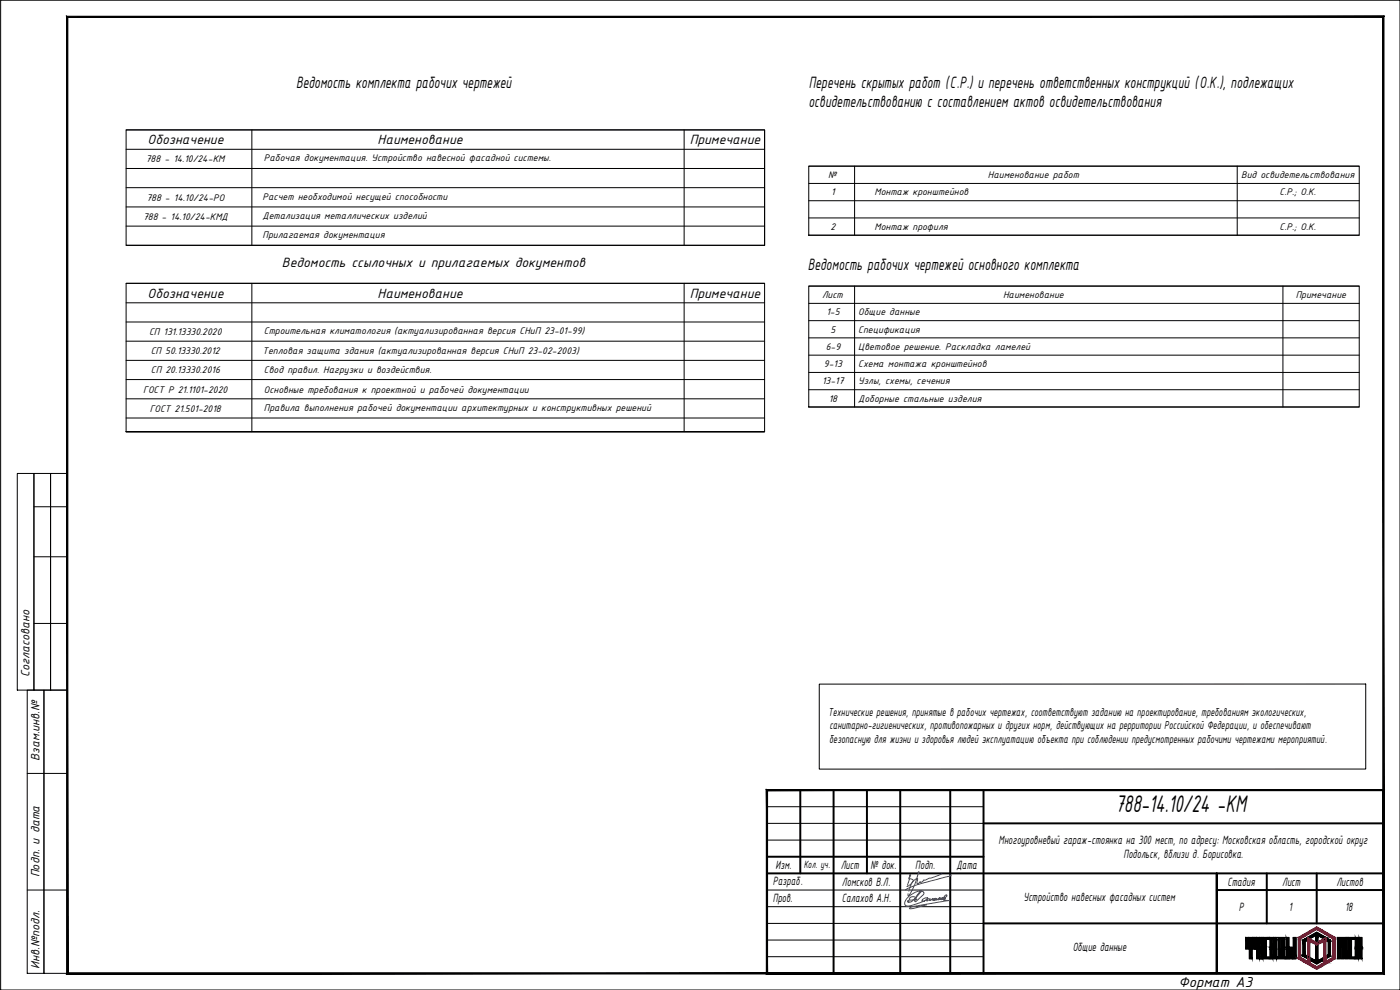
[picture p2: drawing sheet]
<svg xmlns="http://www.w3.org/2000/svg" width="420mm" height="297mm" viewBox="0 0 420 297" stroke-linecap="round" stroke-linejoin="round" font-family="sans-serif">
<defs><g id="words">
<text font-size="7.8" x="334.8" y="243.7">788-14.10/24 -КМ</text>
<g font-size="5.3">
<text x="88.9" y="26.5">Ведомость комплекта рабочих чертежей</text>
<text x="242.8" y="26.4">Перечень скрытых работ (С.Р.) и перечень ответственных конструкций (О.К.), подлежащих</text>
<text x="242.7" y="32.1">освидетельствованию с составлением актов освидетельствования</text>
<text x="242.4" y="80.9">Ведомость рабочих чертежей основного комплекта</text>
</g>
<text font-size="4.7" x="353.7" y="296">Формат А3</text>
<g font-size="4.3">
<text x="44.3" y="43.3">Обозначение</text>
<text x="113.3" y="43.3">Наименование</text>
<text x="207" y="43.3">Примечание</text>
<text x="84.6" y="80.2">Ведомость ссылочных и прилагаемых документов</text>
<text x="44.3" y="89.3">Обозначение</text>
<text x="113.3" y="89.3">Наименование</text>
<text x="207" y="89.3">Примечание</text>
</g>
<g font-size="3.9">
<text x="8.8" y="203.2" transform="rotate(-90 8.8 203.2)">Согласовано</text>
<text x="11.9" y="228.2" transform="rotate(-90 11.9 228.2)">Взам.инв.№</text>
<text x="299.7" y="253.4">Многоуровневый гараж-стоянка на 300 мест, по адресу: Московская область, городской округ</text>
<text x="337.2" y="257.5">Подольск, вблизи д. Борисовка.</text>
<text x="11.9" y="263.3" transform="rotate(-90 11.9 263.3)">Подп. и дата</text>
<text x="232.8" y="260.8">Изм.</text>
<text x="252.3" y="260.8">Лист</text>
<text x="261.3" y="260.8">№ док.</text>
<text x="274.7" y="260.8">Подп.</text>
<text x="287" y="260.6">Дата</text>
<text x="232" y="265.6">Разраб.</text>
<text x="252.7" y="265.7">Ломсков В.Л.</text>
<text x="368.4" y="265.8">Стадия</text>
<text x="384.8" y="265.8">Лист</text>
<text x="401.1" y="265.8">Листов</text>
<text x="232" y="270.6">Пров.</text>
<text x="252.7" y="270.7">Салахов А.Н.</text>
<text x="307.2" y="270.3">Устройство навесных фасадных систем</text>
<text x="371.8" y="273.3">Р</text>
<text x="386.8" y="273.3">1</text>
<text x="403.7" y="273.3">18</text>
<text x="321.9" y="285.5">Общие данные</text>
<text x="11.9" y="290.7" transform="rotate(-90 11.9 290.7)">Инв.№подл.</text>
</g>
<g font-size="3.7">
<text x="248.6" y="214.9">Технические решения, принятые в рабочих чертежах, соответствуют заданию на проектирование, требованиям экологических,</text>
<text x="248.9" y="218.9">санитарно-гигиенических, противопожарных и других норм, действующих на рерритории Российской Федерации, и обеспечивают</text>
<text x="248.9" y="222.9">безопасную для жизни и здоровья людей эксплуатацию объекта при соблюдении предусмотренных рабочими чертежами мероприятий.</text>
</g>
<text font-size="3.4" x="241.2" y="260.3">Кол. уч.</text>
<g font-size="3.1">
<text x="43.8" y="48.7">788 - 14.10/24-КМ</text>
<text x="79.2" y="48.4">Рабочая документация. Устройство навесной фасадной системы.</text>
<text x="248.5" y="53.4">№</text>
<text x="296.5" y="53.4">Наименование работ</text>
<text x="372.5" y="53.4">Вид освидетельствования</text>
<text x="249.4" y="58.6">1</text>
<text x="262.5" y="58.6">Монтаж кронштейнов</text>
<text x="384" y="58.6">С.Р.; О.К.</text>
<text x="42.9" y="66">788 - 14.10/24-КМД</text>
<text x="43.9" y="60.2">788 - 14.10/24-РО</text>
<text x="78.8" y="60">Расчет необходимой несущей способности</text>
<text x="78.8" y="65.8">Детализация металлических изделий</text>
<text x="78.8" y="71.5">Прилагаемая документация</text>
<text x="249.3" y="69">2</text>
<text x="262.5" y="69">Монтаж профиля</text>
<text x="384" y="69">С.Р.; О.К.</text>
<text x="246.7" y="89.4">Лист</text>
<text x="301" y="89.4">Наименование</text>
<text x="388.9" y="89.4">Примечание</text>
<text x="248" y="94.6">1-5</text>
<text x="257.6" y="94.6">Общие данные</text>
<text x="44.8" y="100.5">СП 131.13330.2020</text>
<text x="79.2" y="100.2">Строительная климатология (актуализированная версия СНиП 23-01-99)</text>
<text x="249.3" y="99.8">5</text>
<text x="257.6" y="99.8">Спецификация</text>
<text x="45.3" y="106.3">СП 50.13330.2012</text>
<text x="78.8" y="106.1">Тепловая защита здания (актуализированная версия СНиП 23-02-2003)</text>
<text x="247.8" y="105">6-9</text>
<text x="257.6" y="105">Цветовое решение. Раскладка ламелей</text>
<text x="45.3" y="112">СП 20.13330.2016</text>
<text x="79.2" y="112">Свод правил. Нагрузки и воздействия.</text>
<text x="247.3" y="110.2">9-13</text>
<text x="257.6" y="110.2">Схема монтажа кронштейнов</text>
<text x="43" y="117.8">ГОСТ Р 21.1101-2020</text>
<text x="79.2" y="117.8">Основные требования к проектной и рабочей документации</text>
<text x="246.7" y="115.3">13-17</text>
<text x="257.6" y="115.3">Узлы, схемы, сечения</text>
<text x="44.9" y="123.5">ГОСТ 21.501-2018</text>
<text x="79.2" y="123.2">Правила выполнения рабочей документации архитектурных и конструктивных решений</text>
<text x="248.8" y="120.5">18</text>
<text x="257.6" y="120.5">Доборные стальные изделия</text>
</g>
</g></defs>
<!-- layer: 0 -->
<g fill="#000" stroke="#000" stroke-width=".3">
<path d="M230 236.9l.4 .3 185-.3zM230.4 237.2l185-.3-.4 .3zM415 237.2l.4 55v-55.3zM415 237.2l.4 55-.4-.3zM230 292.2h185.4l-.4-.3zM230 292.2l.4-.3h184.6zM230 236.9v55.3l.4-.3zM230 236.9l.4 .3v54.7z"/>
<path d="M20.4 291.9l-.4 .3 395-.3zM20 292.2l395-.3 .4 .3zM415 5.2v286.7l.4 .3zM415 5.2l.4-.3v287.3zM20.4 5.2h394.6l.4-.3zM20 4.9h395.4l-395 .3zM20 4.9l.4 287v-286.7zM20 4.9l.4 287-.4 .3z"/>
</g>
<g fill="none" stroke="#000" stroke-width=".3">
<path d="M.2 .1h420v296.9h-420zM37.8 39h191.7v34.6h-191.7zM242.7 49.9h165.2v20.7h-165.2zM242.7 55h165.2M242.7 49.9h165.2M256.5 49.9v20.7M371.3 49.9v20.7M242.7 60.2h165.2M242.7 65.4h165.2M242.7 70.6h165.2M37.8 85h191.7v44.5h-191.7zM242.7 85.8h165.2v36.3h-165.2z"/>
<path d="M242.7 91h165.2M242.7 96.2h165.2M242.7 85.8h165.2M256.5 85.8v36.3M385 85.8v36.3M242.7 101.4h165.2M242.7 106.6h165.2M242.7 111.7h165.2M242.7 116.9h165.2M242.7 122.1h165.2M5.2 142.1h5v65h-5zM10.2 142.1h5v65h-5z"/>
<path d="M10.2 152h10M15.2 142.1h5v65h-5zM10.2 167.1h10M10.2 187.1h10M8.2 207.1h5v84.9h-5zM13.2 207.1h7v84.9h-7zM8.2 232.1h12M8.2 267h12"/>
</g>
<g fill="none" stroke="#000" stroke-width=".59">
<path d="M230.2 237.1h185v54.9h-185zM240.2 237.1v25M250.2 237.1v54.9M260.2 237.1v25M270.2 237.1v54.9M285.2 237.1v54.9M295.2 237.1v54.9M230.2 257.1h65M295.2 247h120M230.2 262.1h185M295.2 277.1h120M365.2 267h50"/>
<path d="M380.2 262.1v15M395.2 262.1v15M365.2 292v-29.9v29.9"/>
</g>
<path d="M230.2 252.1h65M230.2 247h65M230.2 242h65M230.2 267h65M230.2 272h65M230.2 277.1h65M230.2 282.1h65M230.2 287h65" fill="none" stroke="#000" stroke-width=".3"/>
<g fill="#000" stroke="#000" stroke-width=".3">
<path d="M393.4 280.7l1.8-1 1.7 1zM378.2 287.7h.8zM391.7 287.3h.7v.4zM391.7 281.7l.7-.4v.4zM392.4 281.3h1.4l-.7 .4zM393.1 287.3l.7 .4h-.7zM392.4 281.3l.7 .4zM393.4 288.3h3.5l-1.7 1zM394.8 283.4l.4 .2h-.4zM395.2 283.6l.3-.2v.2zM396.5 281.3h1.4zM397.9 282.1h1.4z"/>
<path d="M373.9 281.8l.8 2.4v-2.4zM373.9 281.8l.8 2.4h-.8z"/>
<path d="M374.9 281.8l.9 2.4v-2.4zM374.9 281.8l.9 2.4h-.9z"/>
<path d="M374.9 284.7l.9 3v-3zM374.9 284.7l.9 3h-.9z"/>
<path d="M373.9 281.3l3 .5v-.5zM373.9 281.3l3 .5h-3z"/>
<path d="M376 281.8l.9 2.4v-2.4zM376 281.8l.9 2.4h-.9z"/>
<path d="M373.9 284.2l3 .5v-.5zM373.9 284.2l3 .5h-3z"/>
<path d="M377.1 281.8l.8 2.4v-2.4zM377.1 281.8l.8 2.4h-.8z"/>
<path d="M377.1 284.7l.8 3v-3zM377.1 284.7l.8 3h-.8z"/>
<path d="M377.1 281.3l1.9 .5v-.5zM377.1 281.3l1.9 .5h-1.9z"/>
<path d="M378.2 281.8l.8 2.4v-2.4zM378.2 281.8l.8 2.4h-.8z"/>
<path d="M377.1 284.2l1.9 .5v-.5zM377.1 284.2l1.9 .5h-1.9z"/>
<path d="M378.2 284.7l.8 3v-3zM378.2 284.7l.8 3h-.8z"/>
<path d="M379.3 281.8l.8 5.4v-5.4zM379.3 281.8l.8 5.4h-.8z"/>
<path d="M379.3 281.3l1.6 .5v-.5zM379.3 281.3l1.6 .5h-1.6z"/>
<path d="M379.3 287.2l1.6 .5v-.5zM379.3 287.2l1.6 .5h-1.6z"/>
<path d="M381.2 281.8l.8 2.4v-2.4zM381.2 281.8l.8 2.4h-.8z"/>
<path d="M381.2 284.7l.8 3v-3zM381.2 284.7l.8 3h-.8z"/>
<path d="M381.2 281.3l1.9 .5v-.5zM381.2 281.3l1.9 .5h-1.9z"/>
<path d="M382.2 281.8l.9 2.4v-2.4zM382.2 281.8l.9 2.4h-.9z"/>
<path d="M381.2 284.2l1.9 .5v-.5zM381.2 284.2l1.9 .5h-1.9z"/>
<path d="M382.2 284.7l.9 3v-3zM382.2 284.7l.9 3h-.9z"/>
<path d="M383.6 281.8l.8 5.4v-5.4zM383.6 281.8l.8 5.4h-.8z"/>
<path d="M383.6 281.3l1.9 .5v-.5zM383.6 281.3l1.9 .5h-1.9z"/>
<path d="M384.7 281.8l.8 5.4v-5.4zM384.7 281.8l.8 5.4h-.8z"/>
<path d="M383.3 287.2l2.4 .5v-.5zM383.3 287.2l2.4 .5h-2.4z"/>
<path d="M386 281.3l.8 2.9v-2.9zM386 281.3l.8 2.9h-.8z"/>
<path d="M386 284.7l.8 2.5v-2.5zM386 284.7l.8 2.5h-.8z"/>
<path d="M386 284.2l1.9 .5v-.5zM386 284.2l1.9 .5h-1.9z"/>
<path d="M387.1 284.7l.8 2.5v-2.5zM387.1 284.7l.8 2.5h-.8z"/>
<path d="M386 287.2l1.9 .5v-.5zM386 287.2l1.9 .5h-1.9z"/>
<path d="M388.1 281.3l.9 6.4v-6.4zM388.1 281.3l.9 6.4h-.9z"/>
<path d="M391 282.5l.7 4v-4zM391 282.5l.7 4h-.7z"/>
<path d="M391 286.5l1.4 .4-.7-.4zM391 286.5l1.4 .4h-1.4z"/>
<path d="M391.7 281.7l.7 .4v-.4zM391 282.1l.7-.4 .7 .4z"/>
<path d="M391 282.1l.7 .4 .7-.4zM391 282.1l.7 .4h-.7z"/>
<path d="M391 286.9l1.4 .4v-.4zM391 286.9l1.4 .4h-.7z"/>
<path d="M392.4 281.3h1.4zM392.4 281.3h1.4z"/>
<path d="M393.1 287.7l1.4 .4-.7-.4zM393.1 287.7l1.4 .4h-1.4z"/>
<path d="M393.1 288.1l1.7 .2-.3-.2zM393.1 288.1l1.7 .2h-1.4z"/>
<path d="M393.4 280.7l.4 .6 1-.6zM392.4 281.3l1-.6 .4 .6z"/>
<path d="M394.8 282.7h.7zM394.8 282.7h.7z"/>
<path d="M394.8 280.7l.7 .6v-.6zM394.8 280.7l.7 .6h-.7z"/>
<path d="M394.8 281.3l.7 1.4v-1.4zM394.8 281.3l.7 1.4h-.7zM394.8 282.7l.4 .2 .3-.2z"/>
<path d="M394.8 283.6l.7 4.7v-4.7zM394.8 283.6l.7 4.7h-.7z"/>
<path d="M396.5 281.3h1.4zM396.6 281.3h1.3l-.7 .4z"/>
<path d="M395.5 280.7l2.4 .6-1-.6zM395.5 280.7l2.4 .6h-1.4z"/>
<path d="M397.2 287.3v.8zM395.9 288.1l1.3-.8v.8z"/>
<path d="M395.9 288.1l1 .2 .3-.2zM395.5 288.3l.4-.2 1 .2z"/>
<path d="M397.9 281.3l1.4 .8h-1.4zM397.9 282.1h1.4z"/>
<path d="M397.9 286.9h1.4zM397.9 286.9h1.4z"/>
<path d="M397.9 282.1l1.4 .4v-.4zM397.9 282.1l1.4 .4h-.7z"/>
<path d="M398.6 282.5l.7 4v-4zM398.6 282.5l.7 4h-.7z"/>
<path d="M398.6 286.5l.7 .4v-.4zM397.9 286.9l.7-.4 .7 .4zM397.9 286.9v.8l1.4-.8z"/>
<path d="M401.4 281.8l.9 5.9v-5.9zM401.4 281.8l.9 5.9h-.9z"/>
<path d="M402.5 281.8l.9 5.9v-5.9zM402.5 281.8l.9 5.9h-.9z"/>
<path d="M401.4 281.3l3.1 .5v-.5zM401.4 281.3l3.1 .5h-3.1z"/>
<path d="M403.6 281.8l.9 5.9v-5.9zM403.6 281.8l.9 5.9h-.9z"/>
<path d="M404.7 281.8l.9 5.4v-5.4zM404.7 281.8l.9 5.4h-.9z"/>
<path d="M404.7 281.3l1.8 .5v-.5zM404.7 281.3l1.8 .5h-1.8z"/>
<path d="M404.7 287.2l1.8 .5v-.5zM404.7 287.2l1.8 .5h-1.8z"/>
<path d="M406.7 281.3l.9 2.9v-2.9zM406.7 281.3l.9 2.9h-.9z"/>
<path d="M406.7 284.7l.9 3v-3zM406.7 284.7l.9 3h-.9z"/>
<path d="M406.7 284.5l2 .1zM406.7 284.5l2 .1z"/>
<path d="M407.9 281.3l.8 2.9v-2.9zM407.9 281.3l.8 2.9h-.8z"/>
<path d="M406.7 284.2l2 .1zM406.7 284.2l2 .1z"/>
<path d="M406.7 284.3h2zM406.7 284.3l1.8 .2z"/>
<path d="M406.7 284.6l2 .1zM406.7 284.6l2 .1z"/>
<path d="M407.9 284.7l.8 3v-3zM407.9 284.7l.8 3h-.8z"/>
</g>
<g fill="#dd0037" stroke="#dd0037" stroke-width=".3">
<path d="M393.8 278.9l1.4-.8 1.4 .8z"/>
<path d="M393.8 282.9h2.7l-1.3 .7z"/>
<path d="M393.8 290.1h2.8l-1.4 .8z"/>
<path d="M395.2 278.9l5.5 2.4-4.1-2.4zM395.2 278.9l5.5 2.4h-1.4z"/>
<path d="M391 281.3l4.2-2.4h-1.4zM389.7 281.3l4.1-2.4-2.8 2.4z"/>
<path d="M399.3 281.3h1.4zM399.3 281.3h1.4z"/>
<path d="M389.7 281.3h1.3zM389.6 281.3h1.4z"/>
<path d="M399.3 281.3l1.4 .4v-.4zM399.3 281.3l1.4 .4h-.7z"/>
<path d="M389.6 281.3l.7 .4 .7-.4zM389.6 281.3l.7 .4h-.7z"/>
<path d="M397.9 281.3v1.2zM395.9 282.5l2-1.2v1.2z"/>
<path d="M392.4 281.3l2.1 1.2zM392.4 281.3l2.1 1.2h-2.1z"/>
<path d="M395.9 282.5l.6 .4 .7-.4zM395.2 282.9l.7-.4 .6 .4z"/>
<path d="M393.1 282.5l2.1 .4-.7-.4zM393.1 282.5l2.1 .4h-1.4z"/>
<path d="M392.4 282.5l.7 .4v-.4zM392.4 282.5l.7 .4h-.7z"/>
<path d="M400 281.7l.7 5.6v-5.6zM400 281.7l.7 5.6h-.7z"/>
<path d="M389.6 281.7l.7 5.6v-5.6zM389.6 281.7l.7 5.6h-.7z"/>
<path d="M400 287.3l.7 .4v-.4zM399.3 287.7l.7-.4 .7 .4z"/>
<path d="M392.4 282.9l.7 4.8v-4.8zM392.4 282.9l.7 4.8h-.7z"/>
<path d="M389.6 287.3l1.4 .4-.7-.4zM389.6 287.3l1.4 .4h-1.4z"/>
<path d="M399.3 287.7v.8l1.4-.8zM397.9 288.5l1.4-.8v.8z"/>
<path d="M397.2 282.5l.7 6v-6zM397.2 282.5l.7 6h-.7z"/>
<path d="M392.4 287.7l.7 .8v-.8zM392.4 287.7l.7 .8h-.7z"/>
<path d="M389.6 287.7l2.8 .8-1.4-.8zM389.6 287.7l2.8 .8h-1.4z"/>
<path d="M391 288.5l2.1 .4v-.4zM391 288.5l2.1 .4h-1.4z"/>
<path d="M397.2 288.5l1.4 .4 .7-.4zM397.2 288.5l1.4 .4h-1.4z"/>
<path d="M397.2 288.9l-.6 1.2 2-1.2zM395.2 290.1l2-1.2-.6 1.2z"/>
<path d="M391.7 288.9l3.5 1.2-2.1-1.2zM391.7 288.9l3.5 1.2h-1.4z"/>
</g>
<g fill="none" stroke="#000" stroke-width=".3">
<path d="M373.9 281.3h3v3.4h-1.1v3h-.9v-3h-1zM374.7 281.8h.2v2.4h-.2zM375.8 281.8h.2v2.4h-.2zM377.1 281.3h1.9v6.4h-.8v-3h-.3v3h-.8zM377.9 281.8h.3v2.4h-.3zM379.3 281.3h1.6v.5h-.8v5.4h.8v.5h-1.6zM381.2 281.3h1.9v6.4h-.9v-3h-.2v3h-.8zM382 281.8h.2v2.4h-.2zM383.6 281.3h1.9v5.9h.2v.5h-2.4v-.5h.3zM384.4 281.8h.3v5.4h-.3zM386 281.3h.8v2.9h1.1v3.5h-1.9zM386.8 284.7h.3v2.5h-.3z"/>
<path d="M388.1 281.3h.9v6.4h-.9zM392.4 287.7l-1.4-.8v-4.8l4.2-2.4 4.1 2.4v4.8l-1.4 .8M392.4 282.1l-.7 .4v4l.7 .4M393.1 288.1l2.1 1.2 2-1.2M393.1 281.7l1.7-1v2M394.8 283.4v4.9l-1.7-1M395.5 283.4v4.9l1.7-1M397.2 281.7l-1.7-1v2M397.9 282.1l.7 .4v4l-.7 .4M401.4 281.3h3.1v6.4h-.9v-5.9h-.2v5.9h-.9v-5.9h-.2v5.9h-.9zM404.7 281.3h1.8v.5h-.9v5.4h.9v.5h-1.8zM406.7 281.3h.9v2.9h.3v-2.9h.8v3l-.2 .2 .2 .1v3.1h-.8v-3h-.3v3h-.9z"/>
</g>
<path d="M389.6 281.3l5.6-3.2 5.5 3.2v6.4l-5.5 3.2-5.6-3.2zM390.3 281.7l4.9-2.8 4.8 2.8v5.6l-2.1 1.2v-7.2l-2.7 1.6-2.8-1.6v7.2l-2.1-1.2zM393.1 282.5l2.1 1.1 2-1.1v6.4l-2 1.2-2.1-1.2z" fill="none" stroke="#dd0037" stroke-width=".3"/>
<path d="M272.7 270.5v-.4l-.3 .3 .2 .3 .7-.1 .7-.4 2.4-2.8 .1 .1-1.7 2-.2 1h.4l2.1-2.1v-.8l-1.2-.3-1.8 .7-1.8 1.4-.8 1.4 .3 .9 1.3 .1 3.5-1.2 1.8-.9-.1-.3h-.3l-1 .4-.3 .6 .8-.1 .9-.8-.4 .6 .2 .2 .9-.7-.1 .6 .9-.6-.1 .5 .5-.4-.1 .4h.4l.4-.4-.3-.2-.3 .1-.2 .5h.4l.5-.5v.5l.8-.7 .1 .1-.4 .5 .5-.6-.2 .4 .7-.3-.2 .4h.2l.4-.4-.3-.1-.2 .4 .6-.2 1-.7 .1-.3-.2-.1-.6 .5-.3 .9 .5-.1v-.3l-.4 .2v.3l1.8 .2-11.1 1.8-1 .6 1.4-.1 3.8-1M275.2 269.8l-2 .3-.3-.5 .6-.5h.9l.4 .4-.2 .7" fill="none" stroke="#00f" stroke-width=".3"/>
<g fill="none" stroke="#00f" stroke-width=".3">
<path d="M272.4 265.6l.8-3.2-.1 .2h.2l-.6 .9 .4 .2a.73 .73 0 0 1 1 .4 .73 .73 0 0 1-.5 .9l-1.4 1M272.8 267.3v.1M272.9 266.8v.1M273.2 265.9l-.2 .7M273.3 265.6v.2M275.5 262l-1.1 3.7-1.8 3.1-.1-.7M275.5 261.9l.3-.4-.1 .5M275.7 262.1v.1M277 265l-2.4 .7-2.9 1.3M277.7 264.8l-.6 .1M278.4 264.6l-.5 .1M280.7 264l-2.1 .5"/>
<path d="M281.2 263.8l-.4 .2M281.6 263.7l-.3 .1M282.7 262.2l-4.9 1.8h-.6l-.8 .8-.2-.3a.63 .63 0 0 1-1 .4l.2-1.3-1 .5-1 1.4M285.3 262.5l.1 .3-3.7 .9"/>
</g>
<g fill="none" stroke="#000" stroke-width=".3">
<path d="M37.8 39h191.7v34.6h-191.7M75.6 39v34.6M205.3 39v34.6M37.8 44.8h191.7M37.8 50.6h191.7M37.8 56.3h191.7M37.8 62.1h191.7M37.8 67.8h191.7M37.8 85h191.7M37.8 90.9h191.7M37.8 96.6h191.7M75.6 85v44.5"/>
<path d="M205.3 85v44.5M37.8 102.4h191.7M37.8 108.1h191.7M37.8 113.9h191.7M37.8 119.7h191.7M37.8 125.4h191.7M37.8 129.5h191.7M229.5 129.5h-191.7h191.7M245.9 205.3l164-.1v25.5l-164 .1z"/>
</g>
<use href="#words"/>
</svg>
